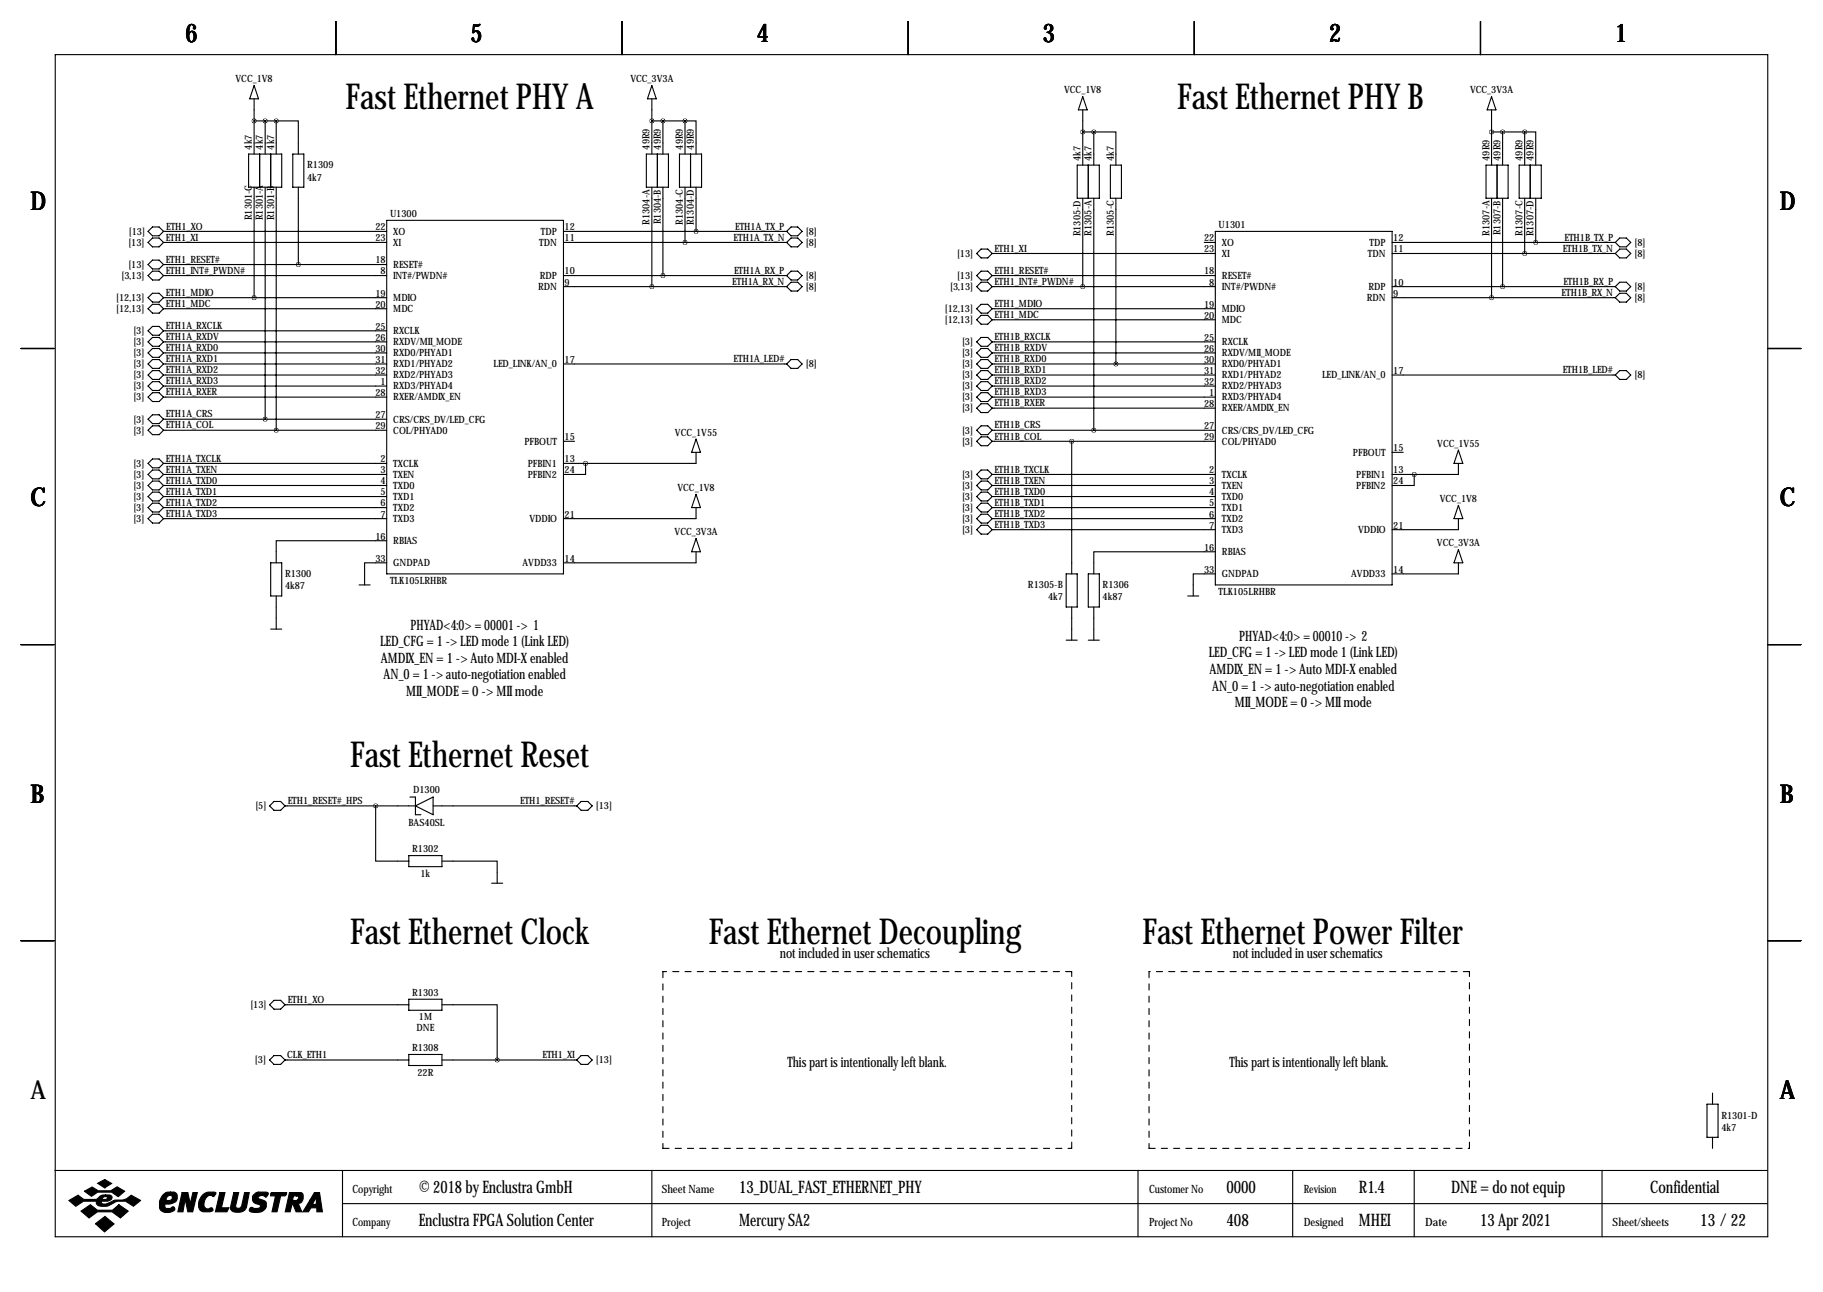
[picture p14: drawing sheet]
<svg xmlns="http://www.w3.org/2000/svg" width="419mm" height="297mm" viewBox="0 0 419 297" stroke-linecap="round" stroke-linejoin="round" font-family="sans-serif">
<defs><g id="words">
<g font-size="8.2">
<text x="79.5" y="25">Fast Ethernet PHY A</text>
<text x="270.7" y="25">Fast Ethernet PHY B</text>
<text x="80.5" y="176.4">Fast Ethernet Reset</text>
<text x="80.5" y="217">Fast Ethernet Clock</text>
<text x="163" y="217">Fast Ethernet Decoupling</text>
<text x="262.7" y="217">Fast Ethernet Power Filter</text>
</g>
<g font-size="5.9">
<text x="42.7" y="9.8">6</text>
<text x="108.2" y="9.8">5</text>
<text x="174" y="9.8">4</text>
<text x="239.8" y="9.8">3</text>
<text x="305.6" y="9.8">2</text>
<text x="371.3" y="9.8">1</text>
<text x="7" y="48.4">D</text>
<text x="409.2" y="48.4">D</text>
<text x="7" y="116.4">C</text>
<text x="409.2" y="116.4">C</text>
<text x="7" y="184.5">B</text>
<text x="409.2" y="184.5">B</text>
<text x="7" y="252.6">A</text>
<text x="409.2" y="252.6">A</text>
</g>
<g font-size="4">
<text x="96.3" y="274.2">© 2018 by Enclustra GmbH</text>
<text x="169.9" y="274.2">13_DUAL_FAST_ETHERNET_PHY</text>
<text x="281.9" y="274.2">0000</text>
<text x="312.4" y="274.2">R1.4</text>
<text x="333.6" y="274.2">DNE = do not equip</text>
<text x="379.4" y="274.2">Confidential</text>
<text x="96.3" y="281.8">Enclustra FPGA Solution Center</text>
<text x="169.9" y="281.8">Mercury SA2</text>
<text x="281.9" y="281.8">408</text>
<text x="312.4" y="281.8">MHEI</text>
<text x="340.3" y="281.8">13 Apr 2021</text>
<text x="390.9" y="281.8">13/22</text>
</g>
<g font-size="3.3">
<text x="87.4" y="148.6">LED_CFG = 1 -&gt; LED mode 1 (Link LED)</text>
<text x="94.4" y="144.8">PHYAD&lt;4:0&gt; = 00001 -&gt; 1</text>
<text x="284.9" y="147.3">PHYAD&lt;4:0&gt; = 00010 -&gt; 2</text>
<text x="87.6" y="152.4">AMDIX_EN = 1 -&gt; Auto MDI-X enabled</text>
<text x="277.9" y="151.1">LED_CFG = 1 -&gt; LED mode 1 (Link LED)</text>
<text x="278.1" y="155">AMDIX_EN = 1 -&gt; Auto MDI-X enabled</text>
<text x="88.2" y="156.2">AN_0 = 1 -&gt; auto-negotiation enabled</text>
<text x="93.4" y="160">MII_MODE = 0 -&gt; MII mode</text>
<text x="278.7" y="158.8">AN_0 = 1 -&gt; auto-negotiation enabled</text>
<text x="283.9" y="162.6">MII_MODE = 0 -&gt; MII mode</text>
<text x="179.3" y="220.3">not included in user schematics</text>
<text x="283.4" y="220.3">not included in user schematics</text>
<text x="181.1" y="245.2">This part is intentionally left blank.</text>
<text x="282.7" y="245.2">This part is intentionally left blank.</text>
</g>
<g font-size="2.6">
<text x="81" y="274.2">Copyright</text>
<text x="152.1" y="274.2">Sheet Name</text>
<text x="264.2" y="274.2">Customer No</text>
<text x="299.7" y="274.2">Revision</text>
<text x="81" y="281.8">Company</text>
<text x="152.1" y="281.8">Project</text>
<text x="264.2" y="281.8">Project No</text>
<text x="299.7" y="281.8">Designed</text>
<text x="327.7" y="281.8">Date</text>
<text x="370.7" y="281.8">Sheet/sheets</text>
</g>
<g font-size="2.3">
<text x="54.2" y="18.9">VCC_1V8</text>
<text x="144.9" y="18.9">VCC_3V3A</text>
<text x="244.7" y="21.4">VCC_1V8</text>
<text x="338" y="21.4">VCC_3V3A</text>
<text x="57.9" y="34.4" transform="rotate(-90 57.9 34.4)">4k7</text>
<text x="60.5" y="34.4" transform="rotate(-90 60.5 34.4)">4k7</text>
<text x="63" y="34.4" transform="rotate(-90 63 34.4)">4k7</text>
<text x="149.4" y="34.4" transform="rotate(-90 149.4 34.4)">49R9</text>
<text x="151.9" y="34.4" transform="rotate(-90 151.9 34.4)">49R9</text>
<text x="157" y="34.4" transform="rotate(-90 157 34.4)">49R9</text>
<text x="159.5" y="34.4" transform="rotate(-90 159.5 34.4)">49R9</text>
<text x="70.6" y="38.7">R1309</text>
<text x="70.6" y="41.5">4k7</text>
<text x="248.4" y="36.9" transform="rotate(-90 248.4 36.9)">4k7</text>
<text x="251" y="36.9" transform="rotate(-90 251 36.9)">4k7</text>
<text x="256" y="36.9" transform="rotate(-90 256 36.9)">4k7</text>
<text x="342.4" y="36.9" transform="rotate(-90 342.4 36.9)">49R9</text>
<text x="344.9" y="36.9" transform="rotate(-90 344.9 36.9)">49R9</text>
<text x="350" y="36.9" transform="rotate(-90 350 36.9)">49R9</text>
<text x="352.6" y="36.9" transform="rotate(-90 352.6 36.9)">49R9</text>
<text x="29.6" y="54">[13]</text>
<text x="38.2" y="52.8">ETH1_XO</text>
<text x="57.9" y="50.7" transform="rotate(-90 57.9 50.7)">R1301-C</text>
<text x="60.5" y="50.7" transform="rotate(-90 60.5 50.7)">R1301-A</text>
<text x="63" y="50.7" transform="rotate(-90 63 50.7)">R1301-B</text>
<text x="86.3" y="52.9">22</text>
<text x="89.7" y="49.9">U1300</text>
<text x="90.4" y="54">XO</text>
<text x="124.4" y="54">TDP</text>
<text x="129.8" y="52.9">12</text>
<text x="149.4" y="51.7" transform="rotate(-90 149.4 51.7)">R1304-A</text>
<text x="151.9" y="51.6" transform="rotate(-90 151.9 51.6)">R1304-B</text>
<text x="157" y="51.7" transform="rotate(-90 157 51.7)">R1304-C</text>
<text x="159.5" y="51.8" transform="rotate(-90 159.5 51.8)">R1304-D</text>
<text x="169" y="52.8">ETH1A_TX_P</text>
<text x="185.3" y="54">[8]</text>
<text x="280.2" y="52.4">U1301</text>
<text x="29.5" y="56.5">[13]</text>
<text x="38.1" y="55.3">ETH1_XI</text>
<text x="86.3" y="55.5">23</text>
<text x="90.4" y="56.5">XI</text>
<text x="124" y="56.5">TDN</text>
<text x="129.8" y="55.5">11</text>
<text x="168.7" y="55.3">ETH1A_TX_N</text>
<text x="185.3" y="56.5">[8]</text>
<text x="220" y="59">[13]</text>
<text x="228.6" y="57.9">ETH1_XI</text>
<text x="248.4" y="54.4" transform="rotate(-90 248.4 54.4)">R1305-D</text>
<text x="251" y="54.2" transform="rotate(-90 251 54.2)">R1305-A</text>
<text x="256" y="54.2" transform="rotate(-90 256 54.2)">R1305-C</text>
<text x="276.8" y="55.5">22</text>
<text x="276.8" y="58">23</text>
<text x="280.9" y="56.5">XO</text>
<text x="280.9" y="59">XI</text>
<text x="314.5" y="59">TDN</text>
<text x="314.9" y="56.5">TDP</text>
<text x="320.3" y="55.5">12</text>
<text x="320.3" y="58">11</text>
<text x="342.4" y="54.2" transform="rotate(-90 342.4 54.2)">R1307-A</text>
<text x="344.9" y="54.1" transform="rotate(-90 344.9 54.1)">R1307-B</text>
<text x="350" y="54.2" transform="rotate(-90 350 54.2)">R1307-C</text>
<text x="352.6" y="54.4" transform="rotate(-90 352.6 54.4)">R1307-D</text>
<text x="359.3" y="57.9">ETH1B_TX_N</text>
<text x="359.7" y="55.3">ETH1B_TX_P</text>
<text x="375.8" y="56.5">[8]</text>
<text x="375.8" y="59">[8]</text>
<text x="27.9" y="64.1">[3,13]</text>
<text x="29.5" y="61.6">[13]</text>
<text x="38.1" y="60.4">ETH1_RESET#</text>
<text x="38.1" y="63">ETH1_INT#_PWDN#</text>
<text x="86.3" y="60.6">18</text>
<text x="87.5" y="63.1">8</text>
<text x="90.4" y="61.6">RESET#</text>
<text x="90.4" y="64.1">INT#/PWDN#</text>
<text x="124.1" y="64.1">RDP</text>
<text x="129.8" y="63.1">10</text>
<text x="129.8" y="65.6">9</text>
<text x="168.4" y="65.5">ETH1A_RX_N</text>
<text x="168.8" y="63">ETH1A_RX_P</text>
<text x="185.3" y="64.1">[8]</text>
<text x="220" y="64.1">[13]</text>
<text x="228.6" y="63">ETH1_RESET#</text>
<text x="228.6" y="65.5">ETH1_INT#_PWDN#</text>
<text x="276.8" y="63.1">18</text>
<text x="278" y="65.6">8</text>
<text x="280.9" y="64.1">RESET#</text>
<text x="320.3" y="65.6">10</text>
<text x="359.4" y="65.5">ETH1B_RX_P</text>
<text x="26.7" y="69.2">[12,13]</text>
<text x="26.7" y="71.7">[12,13]</text>
<text x="38.1" y="68">ETH1_MDIO</text>
<text x="38.1" y="70.6">ETH1_MDC</text>
<text x="86.3" y="68.2">19</text>
<text x="86.3" y="70.7">20</text>
<text x="90.4" y="69.2">MDIO</text>
<text x="90.4" y="71.7">MDC</text>
<text x="123.7" y="66.7">RDN</text>
<text x="185.3" y="66.7">[8]</text>
<text x="217.2" y="71.7">[12,13]</text>
<text x="218.4" y="66.7">[3,13]</text>
<text x="228.6" y="70.6">ETH1_MDIO</text>
<text x="276.8" y="70.7">19</text>
<text x="280.9" y="66.7">INT#/PWDN#</text>
<text x="280.9" y="71.7">MDIO</text>
<text x="314.2" y="69.2">RDN</text>
<text x="314.6" y="66.7">RDP</text>
<text x="320.3" y="68.2">9</text>
<text x="359" y="68">ETH1B_RX_N</text>
<text x="375.8" y="66.7">[8]</text>
<text x="375.8" y="69.2">[8]</text>
<text x="30.7" y="76.8">[3]</text>
<text x="38.1" y="75.7">ETH1A_RXCLK</text>
<text x="86.3" y="75.8">25</text>
<text x="90.4" y="76.8">RXCLK</text>
<text x="217.2" y="74.3">[12,13]</text>
<text x="228.6" y="73.1">ETH1_MDC</text>
<text x="276.8" y="73.3">20</text>
<text x="280.9" y="74.3">MDC</text>
<text x="30.7" y="79.4">[3]</text>
<text x="30.7" y="81.9">[3]</text>
<text x="38.1" y="78.2">ETH1A_RXDV</text>
<text x="38.1" y="80.7">ETH1A_RXD0</text>
<text x="38.1" y="83.3">ETH1A_RXD1</text>
<text x="86.3" y="78.3">26</text>
<text x="86.3" y="80.9">30</text>
<text x="86.3" y="83.4">31</text>
<text x="90.4" y="79.4">RXDV/MII_MODE</text>
<text x="90.4" y="81.9">RXD0/PHYAD1</text>
<text x="129.8" y="83.4">17</text>
<text x="168.7" y="83.3">ETH1A_LED#</text>
<text x="221.2" y="79.4">[3]</text>
<text x="221.2" y="81.9">[3]</text>
<text x="228.6" y="78.2">ETH1B_RXCLK</text>
<text x="228.6" y="80.7">ETH1B_RXDV</text>
<text x="228.6" y="83.3">ETH1B_RXD0</text>
<text x="276.8" y="78.3">25</text>
<text x="276.8" y="80.9">26</text>
<text x="276.8" y="83.4">30</text>
<text x="280.9" y="79.4">RXCLK</text>
<text x="280.9" y="81.9">RXDV/MII_MODE</text>
<text x="30.7" y="84.4">[3]</text>
<text x="30.7" y="87">[3]</text>
<text x="30.7" y="89.5">[3]</text>
<text x="38.1" y="85.8">ETH1A_RXD2</text>
<text x="38.1" y="88.4">ETH1A_RXD3</text>
<text x="86.3" y="86">32</text>
<text x="87.5" y="88.5">1</text>
<text x="90.4" y="84.4">RXD1/PHYAD2</text>
<text x="90.4" y="87">RXD2/PHYAD3</text>
<text x="90.4" y="89.5">RXD3/PHYAD4</text>
<text x="113.4" y="84.4">LED_LINK/AN_0</text>
<text x="185.3" y="84.4">[8]</text>
<text x="221.2" y="84.4">[3]</text>
<text x="221.2" y="87">[3]</text>
<text x="221.2" y="89.5">[3]</text>
<text x="228.6" y="85.8">ETH1B_RXD1</text>
<text x="228.6" y="88.4">ETH1B_RXD2</text>
<text x="276.8" y="86">31</text>
<text x="276.8" y="88.5">32</text>
<text x="280.9" y="84.4">RXD0/PHYAD1</text>
<text x="280.9" y="87">RXD1/PHYAD2</text>
<text x="280.9" y="89.5">RXD2/PHYAD3</text>
<text x="303.9" y="87">LED_LINK/AN_0</text>
<text x="320.3" y="86">17</text>
<text x="359.3" y="85.8">ETH1B_LED#</text>
<text x="375.8" y="87">[8]</text>
<text x="30.7" y="92.1">[3]</text>
<text x="38.1" y="90.9">ETH1A_RXER</text>
<text x="38.1" y="96">ETH1A_CRS</text>
<text x="86.3" y="91">28</text>
<text x="90.4" y="92.1">RXER/AMDIX_EN</text>
<text x="221.2" y="92.1">[3]</text>
<text x="221.2" y="94.6">[3]</text>
<text x="228.6" y="90.9">ETH1B_RXD3</text>
<text x="228.6" y="93.4">ETH1B_RXER</text>
<text x="276.8" y="93.6">28</text>
<text x="278" y="91">1</text>
<text x="280.9" y="92.1">RXD3/PHYAD4</text>
<text x="280.9" y="94.6">RXER/AMDIX_EN</text>
<text x="30.7" y="97.1">[3]</text>
<text x="30.7" y="99.7">[3]</text>
<text x="38.1" y="98.5">ETH1A_COL</text>
<text x="86.3" y="96.1">27</text>
<text x="86.3" y="98.7">29</text>
<text x="90.4" y="97.1">CRS/CRS_DV/LED_CFG</text>
<text x="90.4" y="99.7">COL/PHYAD0</text>
<text x="129.8" y="101.2">15</text>
<text x="155.2" y="100.2">VCC_1V55</text>
<text x="221.2" y="99.7">[3]</text>
<text x="228.6" y="98.5">ETH1B_CRS</text>
<text x="228.6" y="101.1">ETH1B_COL</text>
<text x="276.8" y="98.7">27</text>
<text x="276.8" y="101.2">29</text>
<text x="280.9" y="99.7">CRS/CRS_DV/LED_CFG</text>
<text x="30.7" y="107.3">[3]</text>
<text x="38.1" y="106.1">ETH1A_TXCLK</text>
<text x="87.5" y="106.3">2</text>
<text x="90.4" y="107.3">TXCLK</text>
<text x="120.5" y="102.2">PFBOUT</text>
<text x="121.3" y="107.3">PFBIN1</text>
<text x="129.8" y="106.3">13</text>
<text x="221.2" y="102.2">[3]</text>
<text x="280.9" y="102.2">COL/PHYAD0</text>
<text x="311" y="104.8">PFBOUT</text>
<text x="320.3" y="103.7">15</text>
<text x="330.4" y="102.7">VCC_1V55</text>
<text x="30.7" y="109.8">[3]</text>
<text x="30.7" y="112.4">[3]</text>
<text x="38.1" y="108.7">ETH1A_TXEN</text>
<text x="38.1" y="111.2">ETH1A_TXD0</text>
<text x="38.1" y="113.8">ETH1A_TXD1</text>
<text x="87.5" y="108.8">3</text>
<text x="87.5" y="111.4">4</text>
<text x="87.5" y="113.9">5</text>
<text x="90.4" y="109.8">TXEN</text>
<text x="90.4" y="112.4">TXD0</text>
<text x="121.3" y="109.8">PFBIN2</text>
<text x="129.8" y="108.8">24</text>
<text x="155.8" y="112.9">VCC_1V8</text>
<text x="221.2" y="109.8">[3]</text>
<text x="221.2" y="112.4">[3]</text>
<text x="228.6" y="108.7">ETH1B_TXCLK</text>
<text x="228.6" y="111.2">ETH1B_TXEN</text>
<text x="228.6" y="113.8">ETH1B_TXD0</text>
<text x="278" y="108.8">2</text>
<text x="278" y="111.4">3</text>
<text x="278" y="113.9">4</text>
<text x="280.9" y="109.8">TXCLK</text>
<text x="280.9" y="112.4">TXEN</text>
<text x="311.8" y="109.8">PFBIN1</text>
<text x="311.8" y="112.4">PFBIN2</text>
<text x="320.3" y="108.8">13</text>
<text x="320.3" y="111.4">24</text>
<text x="30.7" y="114.9">[3]</text>
<text x="30.7" y="117.5">[3]</text>
<text x="38.1" y="116.3">ETH1A_TXD2</text>
<text x="38.1" y="118.8">ETH1A_TXD3</text>
<text x="87.5" y="116.4">6</text>
<text x="87.5" y="119">7</text>
<text x="90.4" y="114.9">TXD1</text>
<text x="90.4" y="117.5">TXD2</text>
<text x="129.8" y="119">21</text>
<text x="221.2" y="114.9">[3]</text>
<text x="221.2" y="117.5">[3]</text>
<text x="228.6" y="116.3">ETH1B_TXD1</text>
<text x="228.6" y="118.8">ETH1B_TXD2</text>
<text x="278" y="116.4">5</text>
<text x="278" y="119">6</text>
<text x="280.9" y="114.9">TXD0</text>
<text x="280.9" y="117.5">TXD1</text>
<text x="331" y="115.4">VCC_1V8</text>
<text x="30.7" y="120">[3]</text>
<text x="86.3" y="124.1">16</text>
<text x="90.4" y="120">TXD3</text>
<text x="90.4" y="125.1">RBIAS</text>
<text x="121.7" y="120">VDDIO</text>
<text x="155.1" y="123">VCC_3V3A</text>
<text x="221.2" y="120">[3]</text>
<text x="221.2" y="122.5">[3]</text>
<text x="228.6" y="121.4">ETH1B_TXD3</text>
<text x="278" y="121.5">7</text>
<text x="280.9" y="120">TXD2</text>
<text x="280.9" y="122.5">TXD3</text>
<text x="312.2" y="122.5">VDDIO</text>
<text x="320.3" y="121.5">21</text>
<text x="330.4" y="125.6">VCC_3V3A</text>
<text x="86.3" y="129.1">33</text>
<text x="90.4" y="130.2">GNDPAD</text>
<text x="120.1" y="130.2">AVDD33</text>
<text x="129.8" y="129.1">14</text>
<text x="276.8" y="126.6">16</text>
<text x="276.8" y="131.7">33</text>
<text x="280.9" y="127.6">RBIAS</text>
<text x="320.3" y="131.7">14</text>
<text x="65.5" y="132.7">R1300</text>
<text x="65.5" y="135.5">4k87</text>
<text x="89.7" y="134.2">TLK105LRHBR</text>
<text x="236.3" y="135.2">R1305-B</text>
<text x="253.5" y="135.2">R1306</text>
<text x="280.2" y="136.8">TLK105LRHBR</text>
<text x="280.9" y="132.7">GNDPAD</text>
<text x="310.6" y="132.7">AVDD33</text>
<text x="240.9" y="138">4k7</text>
<text x="253.5" y="138">4k87</text>
<text x="66.1" y="184.9">ETH1_RESET#_HPS</text>
<text x="95" y="182.2">D1300</text>
<text x="119.6" y="184.9">ETH1_RESET#</text>
<text x="58.7" y="186">[5]</text>
<text x="93.9" y="189.9">BAS40SL</text>
<text x="137" y="186">[13]</text>
<text x="94.8" y="195.9">R1302</text>
<text x="96.7" y="201.5">1k</text>
<text x="57.6" y="231.8">[13]</text>
<text x="66.1" y="230.6">ETH1_XO</text>
<text x="94.8" y="229">R1303</text>
<text x="95.8" y="237.1">DNE</text>
<text x="96.3" y="234.6">1M</text>
<text x="58.6" y="244.5">[3]</text>
<text x="66" y="243.3">CLK_ETH1</text>
<text x="94.8" y="241.7">R1308</text>
<text x="124.7" y="243.3">ETH1_XI</text>
<text x="137" y="244.5">[13]</text>
<text x="96" y="247.3">22R</text>
<text x="395.7" y="257.2">R1301-D</text>
<text x="395.7" y="260">4k7</text>
</g>
</g></defs>
<g fill="none" stroke="#000" stroke-width=".25">
<path d="M12.7 12.6h393.7v271.7h-393.7zM58.4 19.7l1 3h-2zM77.2 4.9v7.7M143 4.9v7.7M149.9 19.7l1 3h-2.1zM208.8 4.9v7.7M274.6 4.9v7.7M340.4 4.9v7.7M57.1 35.4h7.7v7.6h-7.7zM58.4 22.7v12.7M58.4 27.8h5.1M59.7 35.4v7.6"/>
<path d="M61 27.8v7.6M62.2 35.4v7.6M63.5 27.8h5.1v7.6M63.5 27.8v7.6M67.3 35.4h2.5v7.6h-2.5zM148.6 35.4h5.1v7.6h-5.1zM149.9 22.7v12.7M149.9 27.8h7.6M151.1 35.4v7.6M152.4 27.8v7.6M156.2 35.4h5.1v7.6h-5.1zM157.5 27.8h2.5v7.6"/>
<path d="M157.5 27.8v7.6M158.7 35.4v7.6M247.6 38h5.1v7.6h-5.1zM248.9 25.3v12.7M248.9 22.2l1 3.1h-2zM248.9 30.3h2.6M250.2 38v7.6M251.5 30.3h5v7.7M251.5 30.3v7.7M255.3 38h2.5v7.6h-2.5zM341.6 38h5.1v7.6h-5.1zM342.9 25.3v12.7"/>
<path d="M342.9 22.2l1 3.1h-2zM342.9 30.3h7.6M344.2 38v7.6M345.4 30.3v7.7M349.2 38h5.1v7.6h-5.1zM350.5 30.3h2.6v7.7M350.5 30.3v7.7M351.8 38v7.6M35.1 54.7h1.5l1 1-1 1.1h-1.5l-1.1-1.1zM35.1 59.8h1.5l1 1-1 1h-1.5l-1.1-1zM35.1 52.2h1.5l1 1-1 1h-1.5l-1.1-1zM37.6 53.2h51.3"/>
<path d="M37.6 55.7h51.3M58.4 43v25.4M61 43v53.4M63.5 43v55.9M68.6 43v17.8M88.9 50.7h40.6v81.2h-40.6zM129.5 53.2h51.3M129.5 55.7h51.3M149.9 43v22.9M152.4 43v20.4M157.5 43v12.7M160 43v10.2"/>
<path d="M180.8 55.7l1.1-1h1.5l1 1-1 1.1h-1.5zM181.9 52.2h1.5l1 1-1 1h-1.5l-1.1-1zM224.5 58.3l1.1-1h1.5l1 1-1 1h-1.5zM228.1 58.3h51.3M248.9 45.6v20.3M251.5 45.6v53.3M256.5 45.6v38.1M276.9 55.7h2.5M279.4 53.2h40.6v81.3h-40.6zM320 55.7h51.3M320 58.3h51.3M342.9 45.6v22.8"/>
<path d="M345.4 45.6v20.3M350.5 45.6v12.7M353.1 45.6v10.1M371.3 55.7l1.1-1h1.5l1 1-1 1.1h-1.5zM371.3 58.3l1.1-1h1.5l1 1-1 1h-1.5zM35.1 62.3h1.5l1 1.1-1 1h-1.5l-1.1-1zM35.1 67.4h1.5l1 1-1 1.1h-1.5l-1.1-1.1zM35.1 70h1.5l1 1-1 1h-1.5l-1.1-1zM35.1 75h1.5l1 1.1-1 1h-1.5l-1.1-1zM35.1 77.6h1.5l1 1-1 1h-1.5l-1.1-1zM37.6 60.8h51.3M37.6 63.4h51.3"/>
<path d="M37.6 68.4h51.3M37.6 71h51.3M37.6 76.1h51.3M37.6 78.6h51.3M129.5 63.4h51.3M129.5 65.9h51.3M180.8 63.4l1.1-1.1h1.5l1 1.1-1 1h-1.5zM181.9 64.9h1.5l1 1-1 1h-1.5l-1.1-1zM224.5 63.4l1.1-1.1h1.5l1 1.1-1 1h-1.5zM224.5 71l1.1-1h1.5l1 1-1 1h-1.5zM224.5 78.6l1.1-1h1.5l1 1-1 1h-1.5zM224.5 65.9l1.1-1h1.5l1 1-1 1h-1.5z"/>
<path d="M224.5 73.5l1.1-1h1.5l1 1-1 1h-1.5zM228.1 63.4h51.3M228.1 71h51.3M228.1 78.6h51.3M228.1 65.9h51.3M228.1 73.5h51.3M320 68.4h51.3M320 65.9h51.3M371.3 65.9l1.1-1h1.5l1 1-1 1h-1.5zM372.4 67.4h1.5l1 1-1 1.1h-1.5l-1.1-1.1zM4.8 80.1h7.6M35.1 80.1h1.5l1 1-1 1.1h-1.5l-1.1-1.1z"/>
<path d="M35.1 82.7h1.5l1 1-1 1h-1.5l-1.1-1zM35.1 85.2h1.5l1 1-1 1h-1.5l-1.1-1zM35.1 87.7h1.5l1 1.1-1 1h-1.5l-1.1-1zM35.1 90.3h1.5l1 1-1 1h-1.5l-1.1-1zM35.1 95.4h1.5l1 1-1 1h-1.5l-1.1-1zM35.1 97.9h1.5l1 1-1 1h-1.5l-1.1-1zM37.6 81.1h51.3M37.6 83.7h51.3M37.6 86.2h51.3M37.6 88.8h51.3M37.6 91.3h51.3M37.6 96.4h51.3"/>
<path d="M37.6 98.9h51.3M129.5 83.7h51.3M180.8 83.7l1.1-1h1.5l1 1-1 1h-1.5zM224.5 81.1l1.1-1h1.5l1 1-1 1.1h-1.5zM224.5 83.7l1.1-1h1.5l1 1-1 1h-1.5zM224.5 86.2l1.1-1h1.5l1 1-1 1h-1.5zM224.5 88.8l1.1-1.1h1.5l1 1.1-1 1h-1.5zM224.5 91.3l1.1-1h1.5l1 1-1 1h-1.5zM224.5 98.9l1.1-1h1.5l1 1-1 1h-1.5zM224.5 93.8l1.1-1h1.5l1 1-1 1.1h-1.5zM228.1 81.1h51.3M228.1 83.7h51.3"/>
<path d="M228.1 86.2h51.3M228.1 88.8h51.3M228.1 91.3h51.3M228.1 98.9h51.3M228.1 93.8h51.3M320 86.2h51.3M371.3 86.2l1.1-1h1.5l1 1-1 1h-1.5zM406.4 80.1h7.6M35.1 105.5h1.5l1 1-1 1.1h-1.5l-1.1-1.1zM35.1 108.1h1.5l1 1-1 1h-1.5l-1.1-1zM35.1 110.6h1.5l1 1-1 1h-1.5l-1.1-1zM35.1 113.1h1.5l1 1.1-1 1h-1.5l-1.1-1z"/>
<path d="M35.1 115.7h1.5l1 1-1 1h-1.5l-1.1-1zM35.1 118.2h1.5l1 1-1 1.1h-1.5l-1.1-1.1zM37.6 106.5h51.3M37.6 109.1h51.3M37.6 111.6h51.3M37.6 114.2h51.3M37.6 116.7h51.3M37.6 119.2h51.3M129.5 101.5h2.6M134.6 106.5v2.6h-5.1M160 104v2.5h-30.5M160 113.7l1 3h-2z"/>
<path d="M160 116.7v2.5h-30.5M160 101l1 3h-2zM224.5 109.1l1.1-1h1.5l1 1-1 1h-1.5zM224.5 111.6l1.1-1h1.5l1 1-1 1h-1.5zM224.5 114.2l1.1-1.1h1.5l1 1.1-1 1h-1.5zM224.5 116.7l1.1-1h1.5l1 1-1 1h-1.5zM224.5 119.2l1.1-1h1.5l1 1-1 1.1h-1.5zM224.5 101.5l1.1-1.1h1.5l1 1.1-1 1h-1.5zM228.1 109.1h51.3M228.1 111.6h51.3M228.1 114.2h51.3M228.1 116.7h51.3"/>
<path d="M228.1 119.2h51.3M228.1 101.5h51.3M246.4 101.5v30.4M320 104h2.6M325.1 109.1v2.5h-5.1M335.3 103.5l1 3h-2zM335.3 106.5v2.6h-15.3M335.3 116.2l1 3h-2zM335.3 119.2v2.6h-15.3M62.2 129.4h2.6v7.6h-2.6zM63.5 137v7.6M82.5 134.5h2.6"/>
<path d="M88.9 129.4h-5.1v5.1M88.9 124.3h-25.4v5.1M160 126.9v2.5h-30.5M160 123.8l1 3.1h-2zM224.5 121.8l1.1-1h1.5l1 1-1 1h-1.5zM228.1 121.8h51.3M245.1 131.9h2.5v7.7h-2.5zM246.4 139.6v7.6M250.2 131.9h2.5v7.7h-2.5zM251.5 139.6v7.6M273 137h2.6M279.4 131.9h-5.1v5.1"/>
<path d="M279.4 126.9h-27.9v5M335.3 129.4v2.5h-15.3M335.3 126.4l1 3h-2zM4.8 148.2h7.6M62.2 144.6h2.6M245.1 147.2h2.5M250.2 147.2h2.5M406.4 148.2h7.6M62 185.3l1-1h1.5l1 1-1 1h-1.5zM65.5 185.3h30M86.4 185.3v12.7h7.6M94 196.7h7.6v2.5h-7.6z"/>
<path d="M94.2 183.2h1.3v4.1h1.3M95.5 185.3l4.1-2.1v4.1zM99.6 185.3h33M101.6 198h12.7v5.1M132.6 185.3l1-1h1.5l1 1-1 1h-1.5zM4.8 216.3h7.6M113 203.1h2.6M406.4 216.3h7.6M62 231l1-1h1.5l1 1-1 1h-1.5zM65.5 231h28.5M94 229.7h7.6v2.6h-7.6zM101.6 231h12.7v12.7"/>
<path d="M62 243.7l1-1h1.5l1 1-1 1h-1.5zM65.5 243.7h28.5M94 242.4h7.6v2.6h-7.6zM101.6 243.7h31M132.6 243.7l1-1h1.5l1 1-1 1h-1.5zM392.4 253.9h2.6v7.6h-2.6zM393.7 251.3v2.6M12.6 269.1h393.7M78.7 269.1v15.2M78.7 276.7h327.6M149.9 269.1v15.2M261.6 269.1v15.2"/>
<path d="M297.2 269.1v15.2M325.1 269.1v15.2M368.3 269.1v15.2M393.7 261.5v2.5"/>
</g>
<g fill="#000" stroke="#000" stroke-width=".25">
<path d="M15.8 276l2.1-1.2 1.4 1h2.8l.3-.2a1.77 1.77 0 0 1 1.9-.9v.4l-.6 .2-.2 .5h.9l.3-.6-.4-.1v-.4h.9a.59 .59 0 0 1 .6 .7l-.2 .4-.8 .4h-1.4l-.1 .1 .1 .4a3.2 3.2 0 0 0 2.7-.7l.3-.1a4 4 0 0 0 3.8-1.1l2.1 1.2-1.6 1.3a4 4 0 0 0-5.5-.2 2.66 2.66 0 0 1-2.9-.2l-.1-.7h-3l-1.8 1.1zM19.4 273.9l1.8-1 1.4 .9h2.9l1.4-.9 1.8 1-1.5 1.2-1.5-1h-3.2l-1.5 .9zM22.5 272l1.6-.8 1.6 .9-1.6 1zM18.6 278.4l2.2-1.4 1.6 1.2h3.5l1.4-1.2 2.2 1.4-1.8 1.6-1.9-1.4h-3.4l-1.9 1.4zM37.4 274.7a1.75 1.75 0 0 1 1.8-.6v.7a.82 .82 0 0 0-.8 1.2h.6a.6 .6 0 0 0 .6-.5 .6 .6 0 0 0-.4-.7v-.7h.8l.5 .3a1.61 1.61 0 0 1 0 1.7 1.61 1.61 0 0 1-1.5 .7h-1v.9l.2 .1h.9l.7-.4 .4 .4a1.06 1.06 0 0 1-1.3 1 1.82 1.82 0 0 1-2.2-1.1 3.5 3.5 0 0 1 .7-3zM41.9 274.2h1.3l.5 2.6 .6-2.6h1.1l-1.1 4.4h-1.1l-.6-2.9-.5 2.9h-1.2zM46.7 274.6a2.78 2.78 0 0 1 2.9-.4l-.4 .9a1.32 1.32 0 0 0-2.1 .8l-.2 .8a.98 .98 0 0 0 1.1 1.2 .55 .55 0 0 1 .6-.2 .55 .55 0 0 1 .4 .6l-.7 .3-1.8-.1a1.79 1.79 0 0 1-.8-2.3zM50.5 274.2h1.2l-.8 3.5h1.7l-.4 .9h-2.7zM53.7 274.2h1.2l-.7 3.1a.73 .73 0 0 0 .7 .5 .73 .73 0 0 0 .7-.6l.6-3h1.1l-.7 3.4a2.28 2.28 0 0 1-3.6 .4v-.4zM58.3 274.7l.8-.6h2.1l.5 .2v.2l-.6 .7a.96 .96 0 0 0-1-.4 .96 .96 0 0 0-.8 .6l1.7 .8a1.71 1.71 0 0 1-.1 1.8 1.71 1.71 0 0 1-1.7 .8l-1.4-.2a.51 .51 0 0 1-.4-.7 .51 .51 0 0 1 .8-.2l1 .1a.52 .52 0 0 0 .6-.2 .52 .52 0 0 0-.2-.7 1.39 1.39 0 0 1-1.4-.6 1.39 1.39 0 0 1 .1-1.6zM62.2 274.4l.2-.2h3.5l-.1 .4-.3 .3h-1l-.8 3.7h-1.2l.8-3.7h-1.1zM66.5 274.2h1.7v.7h-.7l-.2 1.1h.9l.3-.3a.44 .44 0 0 0 .1-.5 .44 .44 0 0 0-.4-.3v-.7h1l.3 .2 .2 .3v.9a1.03 1.03 0 0 1-1.2 1l.9 2h-1.3l-.8-1.8h-.1l-.5 1.8h-1.1z"/>
<path d="M72.3 274.2h1.2l.6 4.4h-1.3v-.9h-1.3l-.6 .9h-1.3l1.7-2.7h1l-.4 .8 .2 .2h.4l.2-.2v-1.5l-.4 .7h-1zM21.9 281.3l2.2-1.6 2.1 1.7-2.2 1.8z"/>
</g>
<path d="M152.4 223.4v40.6M246.4 223.4h-94M264.2 223.4v40.6M337.8 223.4h-73.6M152.4 264h94M246.4 264v-40.6M264.2 264h73.6M337.8 264v-40.6" fill="none" stroke="#000" stroke-width=".25" stroke-dasharray="1.4 1.4"/>
<path d="M160 53.2a.05 .05 0 0 0 .1 0 .05 .05 0 0 0-.1 0zM157.4 55.7a.05 .05 0 0 0 .1 0 .05 .05 0 0 0-.1 0zM149.8 65.9a.05 .05 0 0 0 .1 0 .05 .05 0 0 0-.1 0zM157.4 27.8a.05 .05 0 0 0 .1 0 .05 .05 0 0 0-.1 0zM149.8 27.8a.05 .05 0 0 0 .1 0 .05 .05 0 0 0-.1 0zM58.4 68.4a.05 .05 0 0 0 .1 0 .05 .05 0 0 0-.1 0zM60.9 96.4a.05 .05 0 0 0 .1 0 .05 .05 0 0 0-.1 0zM58.4 27.8a.05 .05 0 0 0 .1 0 .05 .05 0 0 0-.1 0zM60.9 27.8a.05 .05 0 0 0 .1 0 .05 .05 0 0 0-.1 0zM353 55.7a.05 .05 0 0 0 .1 0 .05 .05 0 0 0-.1 0zM350.5 58.3a.05 .05 0 0 0 .1 0 .05 .05 0 0 0-.1 0zM345.4 65.9a.05 .05 0 0 0 .1 0 .05 .05 0 0 0-.1 0zM350.5 30.3a.05 .05 0 0 0 .1 0 .05 .05 0 0 0-.1 0zM345.4 30.3a.05 .05 0 0 0 .1 0 .05 .05 0 0 0-.1 0zM248.9 65.9a.05 .05 0 0 0 .1 0 .05 .05 0 0 0-.1 0zM248.9 30.3a.05 .05 0 0 0 .1 0 .05 .05 0 0 0-.1 0zM251.4 30.3a.05 .05 0 0 0 .1 0 .05 .05 0 0 0-.1 0zM256.5 83.7a.05 .05 0 0 0 .1 0 .05 .05 0 0 0-.1 0zM246.3 101.5a.05 .05 0 0 0 .1 0 .05 .05 0 0 0-.1 0zM251.4 98.9a.05 .05 0 0 0 .1 0 .05 .05 0 0 0-.1 0zM134.6 106.5a.05 .05 0 0 0 .1 0 .05 .05 0 0 0-.1 0zM325.1 109.1a.05 .05 0 0 0 .1 0 .05 .05 0 0 0-.1 0zM86.3 185.3a.05 .05 0 0 0 .1 0 .05 .05 0 0 0-.1 0zM68.5 60.8a.05 .05 0 0 0 .1 0 .05 .05 0 0 0-.1 0z" fill="#000" stroke="#000" stroke-width="1"/>
<use href="#words"/>
</svg>
